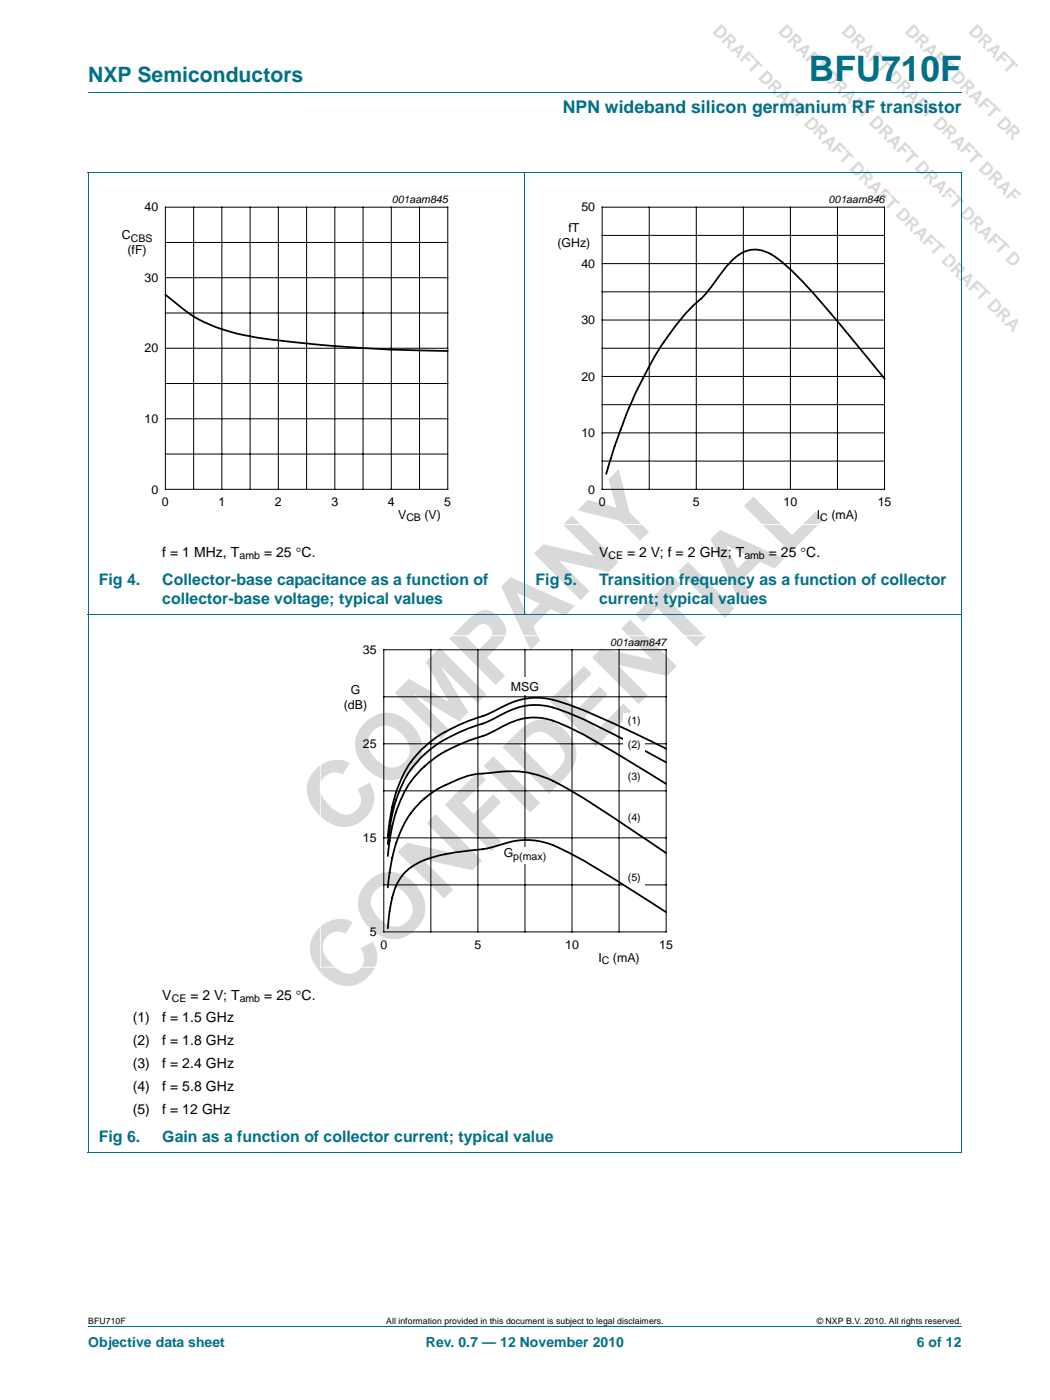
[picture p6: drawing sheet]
<svg xmlns="http://www.w3.org/2000/svg" width="210mm" height="280mm" viewBox="0 0 210 280" stroke-linecap="round" stroke-linejoin="round" font-family="sans-serif">
<defs><g id="words">
<g font-size="18.3" fill="#d9d9d9">
<text x="67.9" y="168.3" transform="rotate(-45 67.9 168.3)">COMPANY</text>
<text x="68.5" y="200.1" transform="rotate(-45 68.5 200.1)">CONFIDENTIAL</text>
</g>
<text font-size="7" fill="#007088" x="161.7" y="16.2">BFU710F</text>
<text font-size="4.2" fill="#007088" x="17.6" y="16.4">NXP Semiconductors</text>
<g font-size="3.5" fill="#d9d9d9">
<text x="142.3" y="6.4" transform="rotate(45 142.3 6.4)">DRAFT DRAFT DRAFT DRAFT DRAFT DRAFT DRA</text>
<text x="155.4" y="6.4" transform="rotate(45 155.4 6.4)">DRAFT DRAFT DRAFT DRAFT DRAFT D</text>
<text x="168.1" y="6.4" transform="rotate(45 168.1 6.4)">DRAFT DRAFT DRAFT DRAF</text>
<text x="180.8" y="6.4" transform="rotate(45 180.8 6.4)">DRAFT DRAFT DR</text>
</g>
<text font-size="3.5" fill="#007088" x="112.5" y="22.6">NPN wideband silicon germanium RF transistor</text>
<g font-size="3.2" fill="#007088">
<text x="19.7" y="117">Fig 4.</text>
<text x="32.4" y="117">Collector-base capacitance as a function of</text>
<text x="107.1" y="117">Fig 5.</text>
<text x="119.8" y="117">Transition frequency as a function of collector</text>
<text x="32.4" y="120.8">collector-base voltage; typical values</text>
<text x="119.8" y="120.8">current; typical values</text>
<text x="19.7" y="228.4">Fig 6.</text>
<text x="32.4" y="228.4">Gain as a function of collector current; typical value</text>
</g>
<g font-size="2.8">
<text x="32.4" y="111.4">f = 1 MHz, T</text>
<text x="52.8" y="111.4">= 25 °C.</text>
<text x="119.8" y="111.4">V</text>
<text x="125.3" y="111.4">= 2 V; f = 2 GHz; T</text>
<text x="153.7" y="111.4">= 25 °C.</text>
<text x="32.4" y="200">V</text>
<text x="38.1" y="200">= 2 V; T</text>
<text x="52.8" y="200">= 25 °C.</text>
<text x="26.5" y="204.6">(1)</text>
<text x="26.5" y="209.2">(2)</text>
<text x="32.4" y="204.6">f = 1.5 GHz</text>
<text x="32.4" y="209.2">f = 1.8 GHz</text>
<text x="26.5" y="213.7">(3)</text>
<text x="32.4" y="213.7">f = 2.4 GHz</text>
<text x="26.5" y="218.3">(4)</text>
<text x="32.4" y="218.3">f = 5.8 GHz</text>
<text x="26.5" y="222.9">(5)</text>
<text x="32.4" y="222.9">f = 12 GHz</text>
</g>
<g font-size="2.8" fill="#007088">
<text x="17.6" y="269.5">Objective data sheet</text>
<text x="85.1" y="269.5">Rev. 0.7 — 12 November 2010</text>
<text x="183.3" y="269.5">6 of 12</text>
</g>
<g font-size="2.5">
<text x="24.4" y="47.9">C</text>
<text x="28.9" y="42.3">40</text>
<text x="113.6" y="46.4">fT</text>
<text x="116.2" y="42.3">50</text>
<text x="25.5" y="50.9">(fF)</text>
<text x="111.4" y="49.4">(GHz)</text>
<text x="116.2" y="53.6">40</text>
<text x="28.9" y="56.4">30</text>
<text x="116.2" y="64.9">30</text>
<text x="28.9" y="70.5">20</text>
<text x="116.2" y="76.2">20</text>
<text x="28.9" y="84.6">10</text>
<text x="116.2" y="87.5">10</text>
<text x="30.3" y="98.7">0</text>
<text x="32.4" y="101.3">0</text>
<text x="43.7" y="101.3">1</text>
<text x="55" y="101.3">2</text>
<text x="66.2" y="101.3">3</text>
<text x="77.5" y="101.3">4</text>
<text x="88.8" y="101.3">5</text>
<text x="117.6" y="98.7">0</text>
<text x="119.7" y="101.3">0</text>
<text x="138.5" y="101.3">5</text>
<text x="156.6" y="101.3">10</text>
<text x="175.5" y="101.3">15</text>
<text x="79.6" y="103.8">V</text>
<text x="84.9" y="103.8">(V)</text>
<text x="163.3" y="103.8">I</text>
<text x="166.2" y="103.8">(mA)</text>
<text x="72.6" y="130.9">35</text>
<text x="68.7" y="141.8">(dB)</text>
<text x="70.1" y="138.8">G</text>
<text x="102.1" y="138.2">MSG</text>
<text x="72.6" y="149.7">25</text>
<text x="72.6" y="168.5">15</text>
<text x="100.7" y="171.5">G</text>
<text x="73.9" y="187.3">5</text>
<text x="76" y="189.8">0</text>
<text x="94.8" y="189.8">5</text>
<text x="113" y="189.8">10</text>
<text x="131.8" y="189.8">15</text>
<text x="119.6" y="192.4">I</text>
<text x="122.5" y="192.4">(mA)</text>
</g>
<g font-size="2.1">
<text x="78.3" y="40.6">001aam845</text>
<text x="165.6" y="40.6">001aam846</text>
<text x="26.1" y="48.4">CBS</text>
<text x="81.2" y="104.3">CB</text>
<text x="164" y="104.3">C</text>
<text x="47.9" y="111.9">amb</text>
<text x="121.6" y="111.9">CE</text>
<text x="148.8" y="111.9">amb</text>
<text x="122" y="129.2">001aam847</text>
<text x="125.5" y="144.9">(1)</text>
<text x="125.5" y="149.6">(2)</text>
<text x="125.5" y="156">(3)</text>
<text x="125.5" y="164.2">(4)</text>
<text x="102.6" y="172">p(max)</text>
<text x="125.5" y="176.3">(5)</text>
<text x="120.3" y="192.9">C</text>
<text x="34.3" y="200.5">CE</text>
<text x="47.9" y="200.5">amb</text>
</g>
<g font-size="1.7">
<text x="17.6" y="264.9">BFU710F</text>
<text x="77.2" y="264.9">All information provided in this document is subject to legal disclaimers.</text>
<text x="163.3" y="264.9">© NXP B.V. 2010. All rights reserved.</text>
</g>
</g></defs>
<path d="M17.6 18.5h174.7M104.9 34.4v88.6M192.3 34.5v196M192.3 34.4l-174.7 .1v196M17.6 122.9h174.7M17.6 230.5h174.7M17.6 265.5h174.7" fill="none" stroke="#007088" stroke-width=".2"/>
<path d="M33.1 59l1.2 1a27.7 27.7 0 0 0 14.3 7 184.5 184.5 0 0 0 18.3 2.2 296.6 296.6 0 0 0 22.6 1M176.8 75.8l-4.3-5.4a196 196 0 0 0-14.9-16.9l-1.3-1.1a8.8 8.8 0 0 0-5.9-2.4 9 9 0 0 0-5.7 4l-2.3 3.1a27.8 27.8 0 0 1-4.6 4.8 60 60 0 0 0-10.1 15.4 106.9 106.9 0 0 0-6.5 17.5" fill="none" stroke="#000" stroke-width=".35"/>
<path d="M20.4 38.6h81.8v66.4h-81.8zM107.7 38.6h81.8v66.4h-81.8zM64 127.2h81.9v66.3h-81.9z" fill="none" stroke="#fff" stroke-width=".2"/>
<g fill="none" stroke="#000" stroke-width=".2">
<path d="M33.1 41.5h56.4v56.4h-56.4zM33.1 55.6h56.4M33.1 48.5h56.4M38.7 41.5v56.4M44.4 41.5v56.4M50 41.5v56.4M55.6 41.5v56.4M61.3 41.5v56.4M66.9 41.5v56.4M72.6 41.5v56.4M78.2 41.5v56.4M83.9 41.5v56.4"/>
<path d="M120.4 41.5h56.4v56.4h-56.4zM120.4 47.1h56.4M120.4 58.4h56.4M120.4 52.7h56.4M129.8 41.5v56.4M139.2 41.5v56.4M148.6 41.5v56.4M158 41.5v56.4M167.4 41.5v56.4M33.1 76.7h56.4M33.1 69.7h56.4M33.1 62.6h56.4"/>
<path d="M120.4 69.7h56.4M120.4 64h56.4M120.4 75.3h56.4M33.1 90.8h56.4M33.1 83.8h56.4M120.4 81h56.4M120.4 92.3h56.4M120.4 86.6h56.4M76.7 130h56.5v56.5h-56.5zM76.7 139.4h56.5M86.1 130v56.5M95.5 130v56.5"/>
<path d="M104.9 130v56.5M114.4 130v56.5M123.8 130v56.5M76.7 148.8h56.5M76.7 158.2h56.5M76.7 167.6h56.5M76.7 177h56.5"/>
</g>
<g fill="#fff">
<path d="M124.6 142.6h4.4v3.3h-4.4z"/>
<path d="M102 135.4h5.8v3.6h-5.8z"/>
<path d="M102 169.6h5.8v3.3h-5.8z"/>
<path d="M124.6 153.7h4.4v3.3h-4.4z"/>
<path d="M124.6 161.9h4.4v3.3h-4.4z"/>
<path d="M124.6 174h4.4v3.3h-4.4z"/>
</g>
<path d="M110.5 140a14.4 14.4 0 0 0-11.2 2 36.3 36.3 0 0 1-6.2 2.5 23 23 0 0 0-11.9 9.3 31.3 31.3 0 0 0-3.7 13.6M133.2 152.5l-1.5-.8a242.6 242.6 0 0 0-17.3-8.8 16.6 16.6 0 0 0-8.6-1.8 22.5 22.5 0 0 0-7.9 3.1l-.7 .3a29 29 0 0 0-14 8.1 24.9 24.9 0 0 0-5.3 13.3l-.4 3M133.2 156.8l-2.2-1.3a272.3 272.3 0 0 0-16.7-9.7l-1.2-.6a12.5 12.5 0 0 0-13 .3 22.5 22.5 0 0 1-6.1 2.6 23.5 23.5 0 0 0-11.5 7.8 27.2 27.2 0 0 0-4.8 13.9l-.2 1.5M133.2 170.7l-3.6-2.5a218.2 218.2 0 0 0-19.1-12 20 20 0 0 0-12.6-1.6 17.7 17.7 0 0 0-8.9 2.5 18.2 18.2 0 0 0-10 12.3l-.9 3.7-.6 4.4M133.2 182.5l-2.2-1.4a273.8 273.8 0 0 0-17.9-10.8 15.1 15.1 0 0 0-13.7-1.1 46 46 0 0 1-7.9 1.3 20.3 20.3 0 0 0-9.9 3.4 10.9 10.9 0 0 0-3.5 7l-.6 4.8" fill="none" stroke="#000" stroke-width=".35"/>
<path d="M124.6 147.4h4.4v3.2h-4.4z" fill="#fff"/>
<path d="M110.5 140a114.9 114.9 0 0 1 17.6 7.3l5.1 2.5" fill="none" stroke="#000" stroke-width=".35"/>
<use href="#words"/>
</svg>
